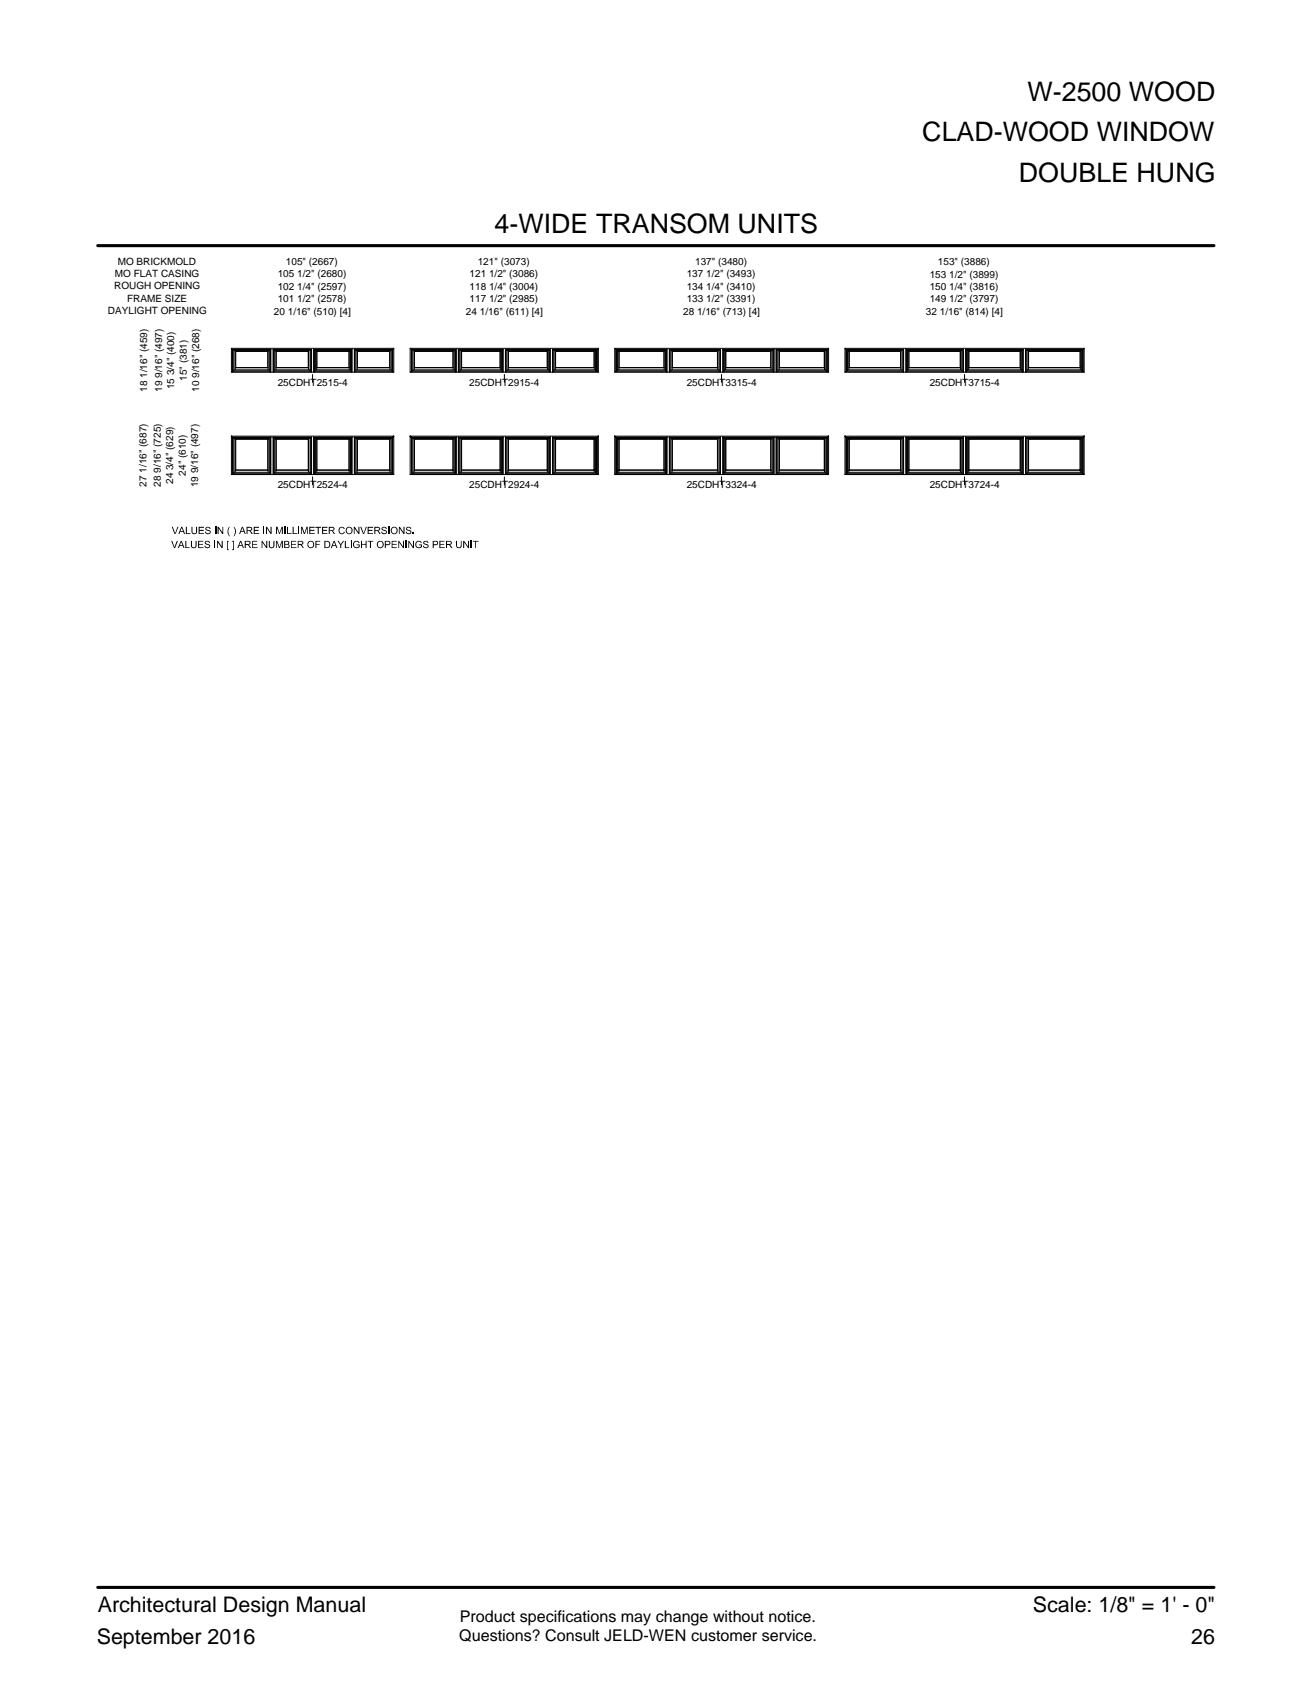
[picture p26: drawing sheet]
<svg xmlns="http://www.w3.org/2000/svg" width="216mm" height="279mm" viewBox="0 0 216 279" stroke-linecap="round" stroke-linejoin="round" font-family="sans-serif">
<defs><g id="words">
<g font-size="4.4">
<text x="169.9" y="16.7">W-2500 WOOD</text>
<text x="152.5" y="23.3">CLAD-WOOD WINDOW</text>
<text x="168.4" y="30.1">DOUBLE HUNG</text>
<text x="81.8" y="38.5">4-WIDE TRANSOM UNITS</text>
</g>
<g font-size="3.5">
<text x="16.2" y="266.5">Architectural Design Manual</text>
<text x="170.8" y="266.5">Scale: 1/8&quot; = 1' - 0&quot;</text>
<text x="16" y="271.8">September 2016</text>
<text x="196.9" y="271.8">26</text>
</g>
<g font-size="2.7">
<text x="76" y="268.2">Product specifications may change without notice.</text>
<text x="75.9" y="271.4">Questions? Consult JELD-WEN customer service.</text>
</g>
<g font-size="1.7">
<text x="18.9" y="47.9">ROUGH OPENING</text>
<text x="19" y="45.8">MO FLAT CASING</text>
<text x="19.5" y="43.7">MO BRICKMOLD</text>
<text x="45.9" y="47.9">102 1/4&quot; (2597)</text>
<text x="45.9" y="45.9">105 1/2&quot; (2680)</text>
<text x="47.3" y="43.8">105&quot; (2667)</text>
<text x="77.6" y="47.9">118 1/4&quot; (3004)</text>
<text x="77.6" y="45.9">121 1/2&quot; (3086)</text>
<text x="79" y="43.8">121&quot; (3073)</text>
<text x="113.5" y="47.9">134 1/4&quot; (3410)</text>
<text x="113.5" y="45.9">137 1/2&quot; (3493)</text>
<text x="114.9" y="43.8">137&quot; (3480)</text>
<text x="153.7" y="47.9">150 1/4&quot; (3816)</text>
<text x="153.7" y="45.9">153 1/2&quot; (3899)</text>
<text x="155.1" y="43.8">153&quot; (3886)</text>
<text x="17.9" y="52">DAYLIGHT OPENING</text>
<text x="21" y="49.9">FRAME SIZE</text>
<text x="45.3" y="52">20 1/16&quot; (510) [4]</text>
<text x="45.9" y="50">101 1/2&quot; (2578)</text>
<text x="77" y="52">24 1/16&quot; (611) [4]</text>
<text x="77.6" y="50">117 1/2&quot; (2985)</text>
<text x="112.9" y="52">28 1/16&quot; (713) [4]</text>
<text x="113.5" y="50">133 1/2&quot; (3391)</text>
<text x="153.1" y="52">32 1/16&quot; (814) [4]</text>
<text x="153.7" y="50">149 1/2&quot; (3797)</text>
<text x="24.3" y="64.8" transform="rotate(-90 24.3 64.8)">18 1/16&quot; (459)</text>
<text x="26.8" y="64.8" transform="rotate(-90 26.8 64.8)">19 9/16&quot; (497)</text>
<text x="28.8" y="64.4" transform="rotate(-90 28.8 64.4)">15 3/4&quot; (400)</text>
<text x="30.9" y="63" transform="rotate(-90 30.9 63)">15&quot; (381)</text>
<text x="32.9" y="64.8" transform="rotate(-90 32.9 64.8)">10 9/16&quot; (268)</text>
<text x="45.9" y="63.8">25CDHT2515-4</text>
<text x="77.6" y="63.8">25CDHT2915-4</text>
<text x="113.5" y="63.8">25CDHT3315-4</text>
<text x="153.7" y="63.8">25CDHT3715-4</text>
<text x="24.2" y="80.4" transform="rotate(-90 24.2 80.4)">27 1/16&quot; (687)</text>
<text x="26.6" y="80.4" transform="rotate(-90 26.6 80.4)">28 9/16&quot; (725)</text>
<text x="28.6" y="80" transform="rotate(-90 28.6 80)">24 3/4&quot; (629)</text>
<text x="30.7" y="78.6" transform="rotate(-90 30.7 78.6)">24&quot; (610)</text>
<text x="32.8" y="80.5" transform="rotate(-90 32.8 80.5)">19 9/16&quot; (497)</text>
<text x="45.9" y="80.7">25CDHT2524-4</text>
<text x="77.6" y="80.7">25CDHT2924-4</text>
<text x="113.5" y="80.7">25CDHT3324-4</text>
<text x="153.7" y="80.7">25CDHT3724-4</text>
</g>
</g></defs>
<g fill="none" stroke="#000" stroke-width=".17">
<path d="M38.3 57.6v3.9h26.8v-3.9M38.3 57.6l.2 .2M38.3 57.6h26.8M38.5 57.8v3.6M38.5 57.8h6.2M38.9 57.9v3.2M39 58.1v2.7M39 58.1h-.1h5.4M39 58.1h5.3M44.3 58.1v2.7M44.3 57.9v3.2M44.7 57.8v3.7"/>
<path d="M44.8 57.8h-6.4v3.7M44.8 57.8v3.7M44.8 57.8h-.1M45.2 57.8h6.3M45.2 57.8v3.7M45.2 57.8h.1M45.2 57.8h6.2M45.6 57.9v3.2M45.7 58.1h5.3M45.7 58.1v2.7M51 58.1v2.7M51 57.9v3.2"/>
<path d="M51.4 57.8v3.7M51.5 57.8v3.7M51.5 57.8h-.1M51.8 57.8h6.4M51.8 57.8v3.7M51.8 57.8h.2M52 57.8h6.1M52 57.8v3.7M52.4 57.9v3.2M52.4 58.1h5.3M52.4 58.1v2.7M57.7 58.1v2.7"/>
<path d="M57.7 57.9v3.2M58.1 57.8v3.7M58.2 57.8v3.7M58.2 57.8h-.1M58.6 57.8h6.3v3.7M58.6 57.8v3.7M58.6 57.8h.1M58.7 57.8h6.1M58.7 57.8v3.7M59 57.9v3.2M59.1 58.1h5.3M59.1 58.1v2.7"/>
<path d="M64.4 58.1v2.7M64.5 57.9v3.2M64.8 57.8l.1 3.6M65.1 57.6l-.3 .2M67.8 57.6v3.9h31.1v-3.9M67.8 57.6l.3 .2M67.8 57.6h31.1M68.1 57.8v3.6M68.1 57.8h7.2M68.5 57.9v3.2M68.5 58.1v2.7M68.5 58.1h6.4"/>
<path d="M74.9 58.1v2.7M74.9 57.9v3.2M75.3 57.8v3.7M75.4 57.8h-7.4v3.7M75.4 57.8v3.7M75.4 57.8h-.1M75.8 57.8h7.4M75.8 57.8v3.7M75.8 57.8h.1M75.9 57.8h7.2M75.9 57.8v3.7M76.3 57.9v3.2"/>
<path d="M76.3 58.1h6.4M76.3 58.1v2.7M82.7 58.1v2.7M82.7 57.9v3.2M83.1 57.8v3.7M83.2 57.8v3.7M83.2 57.8h-.1M83.6 57.8h7.4M83.6 57.8v3.7M83.6 57.8h.1M83.6 57.8h7.3M84 57.9v3.2"/>
<path d="M84.1 58.1h6.4M84.1 58.1v2.7M90.5 58.1v2.7M90.5 57.9v3.2M90.9 57.8v3.7M91 57.8v3.7M91 57.8h-.1M91.3 57.8h7.4v3.7M91.3 57.8v3.7M91.3 57.8h.1M91.4 57.8h7.2M91.4 57.8v3.7"/>
<path d="M91.8 57.9v3.2M91.8 58.1h6.4M91.8 58.1v2.7M98.2 58.1v2.7M98.2 57.9v3.2M98.6 57.8l.1 3.6M98.9 57.6l-.3 .2M101.6 57.6v3.9h35.4v-3.9M101.6 57.6l.3 .2M101.6 57.6h35.4M101.9 57.8v3.6M101.9 57.8h8.3"/>
<path d="M102.3 57.9v3.2M102.3 58.1v2.7M102.3 58.1h7.5M109.8 58.1v2.7M109.8 57.9v3.2M110.2 57.8v3.7M110.3 57.8h-8.5v3.7M110.3 57.8v3.7M110.3 57.8h-.1M110.6 57.8h8.5M110.6 57.8v3.7M110.6 57.8h.1"/>
<path d="M110.7 57.8h8.3M110.7 57.8v3.7M111.1 57.9v3.2M111.2 58.1h7.4M111.2 58.1v2.7M118.6 58.1v2.7M118.6 57.9v3.2M119 57.8v3.7M119.1 57.8v3.7M119.1 57.8h-.1M119.5 57.8h8.5M119.5 57.8v3.7"/>
<path d="M119.5 57.8h.1M119.6 57.8h8.2M119.6 57.8v3.7M120 57.9v3.2M120 58.1h7.4M120 58.1v2.7M127.4 58.1v2.7M127.5 57.9v3.2M127.8 57.8v3.7M128 57.8v3.7M128 57.8h-.2M128.3 57.8h8.5v3.7"/>
<path d="M128.3 57.8v3.7M128.3 57.8h.1M128.4 57.8h8.3M128.4 57.8v3.7M128.8 57.9v3.2M128.8 58.1h7.5M128.8 58.1v2.7M136.3 58.1v2.7M136.3 57.9v3.2M136.7 57.8v3.6M137 57.6l-.3 .2M139.7 57.6v3.9h39.5v-3.9"/>
<path d="M139.7 57.6l.2 .2M139.7 57.6h39.5M139.9 57.8v3.6M139.9 57.8h9.4M140.3 57.9v3.2M140.4 58.1v2.7M140.4 58.1h-.1h8.6M140.4 58.1h8.5M148.9 58.1v2.7M148.9 57.9v3.2M149.3 57.8v3.7M149.4 57.8h-9.5v3.7"/>
<path d="M149.4 57.8v3.7M149.4 57.8h-.1M149.8 57.8h9.5M149.8 57.8v3.7M149.8 57.8h.1M149.8 57.8h9.4M150.2 57.9v3.2M150.3 58.1h8.4M150.3 58.1v2.7M158.7 58.1v2.7M158.8 57.9v3.2M159.2 57.8v3.7"/>
<path d="M159.3 57.8v3.7M159.3 57.8h-.1M159.6 57.8h9.5M159.6 57.8v3.7M159.6 57.8h.2M159.8 57.8h9.3M159.8 57.8v3.7M160.1 57.9v3.2M160.2 58.1h8.4M160.2 58.1v2.7M168.6 58.1v2.7M168.7 57.9v3.2"/>
<path d="M169.1 57.8v3.7M169.1 57.8h.1M169.5 57.8h9.6v3.7M169.5 57.8v3.7M169.5 57.8h.1M169.6 57.8h9.4M169.6 57.8v3.7M170 57.9v3.2M170 58.1h8.5M170 58.1v2.7M178.5 58.1v2.7M178.6 57.9v3.2"/>
<path d="M179 57.8v3.6M179.2 57.6l-.2 .2M38.3 72.1h26.8l-.3 .3M38.3 72.1v6.4h26.8v-6.4l-.3 .3M38.3 61.5h6.4M38.3 72.1l.2 .3M38.3 78.4h6.4M38.4 61.4l.1-3.6h6.2v3.7M38.4 78.4l.1-6.1h6.2v6.2M38.5 72.4v5.9M38.5 61.3h6.2M38.5 72.4h6.2"/>
<path d="M38.5 78.2h6.2M38.7 61.3v-3.4h5.8v3.4M38.7 78.2v-5.7h5.8v5.7M38.7 61.1h5.8M38.7 78.1h5.8M38.9 72.5v5.6M39 72.6h-.1h5.4M39 77.7h-.1h5.4M39 72.6v5.1M39 60.8h-.1h5.4M39 60.8h5.3M39 72.6h5.3"/>
<path d="M39 77.7h5.3M44.3 72.6v5.1M44.3 77.7h.1M44.3 72.5v5.6M44.3 72.6h.1M44.7 72.4v6M44.8 72.3h-6.4v6.1M44.8 72.3v6.2M44.8 72.3l-.1 .1M45.2 72.3v6.2M45.2 72.3h6.3M45.2 72.3v.1"/>
<path d="M45.2 61.5v-3.7h6.3v3.7M45.2 61.5h6.3M45.2 78.5v-6.2h6.3v6.2M45.2 78.4h6.3M45.2 61.3h6.2M45.2 72.4v6M45.2 72.4h6.2M45.2 78.2h6.2M45.4 61.3v-3.4h5.9v3.4M45.4 61.1h5.9M45.4 78.2v-5.7h5.9v5.7M45.4 78.1h5.9"/>
<path d="M45.6 72.5v5.6M45.7 72.6h5.3M45.7 77.7h5.3M45.7 60.8h5.3M45.7 72.6v5.1M51 72.6v5.1M51 77.7h.1M51 72.5v5.6M51 72.6h.1M51.4 72.4v6M51.5 72.3v6.2M51.5 72.3l-.1 .1"/>
<path d="M51.7 61.9v1.3M51.7 78.8v1.4M51.8 72.3v6.2M51.8 72.3h6.4M51.8 72.3l.2 .1M51.9 61.5v-3.7h6.3v3.7M51.9 61.5h6.3M51.9 78.5v-6.2h6.3v6.2M51.9 78.4h6.3M52 61.3h6.1M52 72.4v6M52 72.4h6.1"/>
<path d="M52 78.2h6.1M52.1 61.3v-3.4h5.8v3.4M52.1 61.1h5.8M52.1 78.2v-5.7h5.8v5.7M52.1 78.1h5.8M52.4 72.5v5.6M52.4 60.8h5.3M52.4 72.6v5.1M52.4 72.6h5.3M52.4 77.7h5.3M57.7 72.6v5.1M57.7 72.5v5.6"/>
<path d="M58.1 72.4v6M58.2 72.3v6.2M58.2 72.3l-.1 .1M58.6 72.3h6.3v6.1M58.6 72.3v6.2M58.6 72.3l.1 .1M58.6 61.5h6.5M58.6 78.4h6.5M58.7 61.3h6.1M58.7 72.4v6M58.7 72.4h6.1M58.7 78.2h6.1"/>
<path d="M58.8 61.3v-3.4h5.9v3.4M58.8 78.2v-5.7h5.9v5.7M58.8 61.1h5.9M58.8 78.1h5.9M59 72.5v5.6M59.1 60.8h5.3M59.1 72.6v5.1M59.1 72.6h5.3M59.1 77.7h5.4M64.4 72.6l.1 5.1M64.5 72.5v5.6M64.8 72.4l.1 5.9"/>
<path d="M64.9 61.4v-3.6h-6.3v3.7M64.9 78.4v-6.1h-6.3v6.2M67.8 72.1v6.4h31.1v-6.4M67.8 61.5h7.6M67.8 78.4h7.6M67.8 72.1l.3 .3M67.8 72.1h31.1M68 61.4l.1-3.6h7.3v3.7M68 78.4l.1-6.1h7.3v6.2M68.1 72.4v5.9M68.1 61.3h7.2M68.1 72.4h7.2"/>
<path d="M68.1 78.2h7.2M68.3 61.3v-3.4h6.9v3.4M68.3 78.2v-5.7h6.9v5.7M68.3 61.1h6.9M68.3 78.1h6.9M68.5 72.5v5.6M68.5 72.6v5.1M68.5 60.8h6.4M68.5 72.6h6.4M68.5 77.7h6.4M74.9 72.6v5.1M74.9 72.5v5.6"/>
<path d="M75.3 72.4v6M75.4 72.3h-7.4v6.1M75.4 72.3v6.2M75.4 72.3l-.1 .1M75.8 72.3v6.2M75.8 72.3h7.4M75.8 72.3l.1 .1M75.8 61.5v-3.7h7.3v3.7M75.8 61.5h7.3M75.8 78.5v-6.2h7.3v6.2M75.8 78.4h7.3M75.9 61.3h7.2"/>
<path d="M75.9 72.4v6M75.9 72.4h7.2M75.9 78.2h7.2M76.1 61.3v-3.4h6.8v3.4M76.1 61.1h6.8M76.1 78.2v-5.7h6.8v5.7M76.1 78.1h6.8M76.3 72.5v5.6M76.3 72.6h6.4M76.3 60.8h6.4M76.3 72.6v5.1M76.3 77.7h6.4"/>
<path d="M82.7 72.6v5.1M82.7 72.5v5.6M83.1 72.4v6M83.2 72.3v6.2M83.2 72.3l-.1 .1M83.4 61.9v1.3M83.4 78.8v1.4M83.6 72.3v6.2M83.6 72.3h7.4M83.6 72.3v.1M83.6 61.5v-3.7h7.3v3.7M83.6 61.5h7.3"/>
<path d="M83.6 78.5v-6.2h7.3v6.2M83.6 78.4h7.3M83.6 61.3h7.3M83.6 72.4v6M83.6 72.4h7.3M83.6 78.2h7.3M83.8 61.3v-3.4h6.9v3.4M83.8 61.1h6.9M83.8 78.2v-5.7h6.9v5.7M83.8 78.1h6.9M84 72.5v5.6M84.1 60.8h6.4"/>
<path d="M84.1 72.6v5.1M84.1 72.6h6.4M84.1 77.7h6.4M90.5 72.6v5.1M90.5 72.5v5.6M90.9 72.4v6M91 72.3v6.2M91 72.3l-.1 .1M91.3 72.3h7.4v6.1M91.3 72.3v6.2M91.3 72.3l.1 .1M91.4 61.5h7.5"/>
<path d="M91.4 78.4h7.5M91.4 61.3h7.2M91.4 72.4v6M91.4 72.4h7.2M91.4 78.2h7.2M91.6 61.3v-3.4h6.9v3.4M91.6 78.2v-5.7h6.9v5.7M91.6 61.1h6.9M91.6 78.1h6.9M91.8 72.5v5.6M91.8 60.8h6.4M91.8 72.6v5.1"/>
<path d="M91.8 72.6h6.4M91.8 77.7h6.4M98.2 72.6v5.1M98.2 72.5v5.6M98.6 72.4l.1 5.9M98.7 61.4v-3.6h-7.3v3.7M98.7 78.4v-6.1h-7.3v6.2M98.9 72.1l-.3 .3M101.6 72.1v6.4h35.4v-6.4M101.6 61.5h8.6M101.6 78.4h8.6M101.6 72.1l.3 .3"/>
<path d="M101.6 72.1h35.4M101.8 61.4h.1v-3.6h8.3v3.7M101.8 78.4h.1v-6.1h8.3v6.2M101.9 72.4v5.9M101.9 61.3h8.3M101.9 72.4h8.3M101.9 78.2h8.3M102.1 61.3v-3.4h7.9v3.4M102.1 78.2v-5.7h7.9v5.7M102.1 61.1h7.9M102.1 78.1h7.9M102.3 72.5v5.6"/>
<path d="M102.3 72.6v5.1M102.3 60.8h7.5M102.3 72.6h7.5M102.3 77.7h7.5M109.8 72.6v5.1M109.8 72.5v5.6M110.2 72.4v6M110.3 72.3h-8.5v6.1M110.3 72.3v6.2M110.3 72.3l-.1 .1M110.6 72.3v6.2M110.6 72.3h8.5"/>
<path d="M110.6 72.3l.1 .1M110.7 61.5v-3.7h8.4v3.7M110.7 61.5h8.4M110.7 78.5v-6.2h8.4v6.2M110.7 78.4h8.4M110.7 61.3h8.3M110.7 72.4v6M110.7 72.4h8.3M110.7 78.2h8.3M110.9 61.3v-3.4h8v3.4M110.9 61.1h8M110.9 78.2v-5.7h8v5.7"/>
<path d="M110.9 78.1h8M111.1 72.5v5.6M111.2 60.8h7.4M111.2 72.6v5.1M111.2 72.6h7.4M111.2 77.7h7.4M118.6 72.6v5.1M118.6 72.5v5.6M119 72.4v6M119.1 72.3v6.2M119.1 72.3l-.1 .1M119.3 61.9v1.3"/>
<path d="M119.3 78.8v1.4M119.5 72.3v6.2M119.5 72.3h8.5M119.5 72.3l.1 .1M119.5 61.5v-3.7h8.4v3.7M119.5 61.5h8.4M119.5 78.5v-6.2h8.4v6.2M119.5 78.4h8.4M119.6 61.3h8.2M119.6 72.4v6M119.6 72.4h8.2M119.6 78.2h8.2"/>
<path d="M119.7 61.3v-3.4h8v3.4M119.7 61.1h8M119.7 78.2v-5.7h8v5.7M119.7 78.1h8M120 72.5v5.6M120 60.8h7.4M120 72.6v5.1M120 72.6h7.4M120 77.7h7.4M127.4 72.6v5.1M127.5 72.5v5.6M127.8 72.4v6"/>
<path d="M128 72.3v6.2M128 72.3l-.2 .1M128.3 72.3h8.5v6.1M128.3 72.3v6.2M128.3 72.3l.1 .1M128.3 61.5h8.7M128.3 78.4h8.7M128.4 61.3h8.3M128.4 72.4v6M128.4 72.4h8.3M128.4 78.2h8.3M128.6 61.3v-3.4h7.9v3.4"/>
<path d="M128.6 78.2v-5.7h7.9v5.7M128.6 61.1h7.9M128.6 78.1h7.9M128.8 72.5v5.6M128.8 60.8h7.5M128.8 72.6v5.1M128.8 72.6h7.5M128.8 77.7h7.5M136.3 72.6v5.1M136.3 72.5v5.6M136.7 72.4v5.9M136.8 61.4l-.1-3.6h-8.4v3.7"/>
<path d="M136.8 78.4l-.1-6.1h-8.4v6.2M137 72.1l-.3 .3M139.7 72.1v6.4h39.5v-6.4M139.7 61.5h9.6M139.7 78.4h9.6M139.7 72.1l.2 .3M139.7 72.1h39.5M139.9 61.4v-3.6h9.4v3.7M139.9 78.4v-6.1h9.4v6.2M139.9 72.4v5.9M139.9 61.3h9.4M139.9 72.4h9.4"/>
<path d="M139.9 78.2h9.4M140.1 61.3v-3.4h9v3.4M140.1 78.2v-5.7h9v5.7M140.1 61.1h9M140.1 78.1h9M140.3 72.5v5.6M140.4 72.6v5.1M140.4 60.8h-.1h8.6M140.4 60.8h8.5M140.4 72.6h8.5M140.4 72.6h-.1h8.6M140.4 77.7h8.5"/>
<path d="M140.4 77.7h-.1h8.6M148.9 72.6v5.1M148.9 72.5v5.6M149.3 72.4v6M149.4 72.3h-9.5v6.1M149.4 72.3v6.2M149.4 72.3l-.1 .1M149.8 72.3v6.2M149.8 72.3h9.5M149.8 72.3v.1M149.8 61.5v-3.7h9.4v3.7M149.8 61.5h9.4"/>
<path d="M149.8 78.5v-6.2h9.4v6.2M149.8 78.4h9.4M149.8 61.3h9.4M149.8 72.4v6M149.8 72.4h9.4M149.8 78.2h9.4M150 61.3v-3.4h9v3.4M150 61.1h9M150 78.2v-5.7h9v5.7M150 78.1h9M150.2 72.5v5.6M150.3 60.8h8.4"/>
<path d="M150.3 72.6v5.1M150.3 72.6h8.4M150.3 77.7h8.4M158.7 72.6v5.1M158.8 72.5v5.6M159.2 72.4v6M159.3 72.3v6.2M159.3 72.3l-.1 .1M159.5 61.9v1.3M159.5 78.8v1.4M159.6 72.3v6.2M159.6 72.3h9.5"/>
<path d="M159.6 72.3l.2 .1M159.7 61.5v-3.7h9.4v3.7M159.7 61.5h9.4M159.7 78.5v-6.2h9.4v6.2M159.7 78.4h9.4M159.8 61.3h9.3M159.8 72.4v6M159.8 72.4h9.3M159.8 78.2h9.3M159.9 61.3v-3.4h9v3.4M159.9 61.1h9M159.9 78.2v-5.7h9v5.7"/>
<path d="M159.9 78.1h9M160.1 72.5v5.6M160.2 60.8h8.4M160.2 72.6v5.1M160.2 72.6h8.4M160.2 77.7h8.4M168.6 72.6v5.1M168.7 72.5v5.6M169.1 72.4v6M169.1 72.3v6.2M169.1 72.3v.1M169.5 72.3h9.6v6.1"/>
<path d="M169.5 72.3v6.2M169.5 72.3l.1 .1M169.6 61.5h9.6M169.6 78.4h9.6M169.6 61.3h9.4M169.6 72.4v6M169.6 72.4h9.4M169.6 78.2h9.4M169.8 61.3v-3.4h9v3.4M169.8 78.2v-5.7h9v5.7M169.8 61.1h9M169.8 78.1h9"/>
<path d="M170 72.5v5.6M170 60.8h8.5M170 72.6v5.1M170 72.6h8.5M170 77.7h8.6M178.5 72.6l.1 5.1M178.6 72.5v5.6M179 72.4v5.9M179.1 61.4l-.1-3.6h-9.4v3.7M179.1 78.4l-.1-6.1h-9.4v6.2M179.2 72.1l-.2 .3"/>
</g>
<g fill="#000">
<path d="M28.3 89.4h.2l.4 1.1 .3-1.1h.2l-.5 1.2h-.1zM28.4 87.1h.2l.3 1.1 .4-1.1h.2l-.5 1.2h-.1zM30.6 89.4h.2v1.1h.6v.1h-.8zM30.7 87.1h.2v1.1h.6v.1h-.8zM31.6 89.4h.1v.7a.31 .31 0 0 0 .3 .4 .31 .31 0 0 0 .3-.4v-.7h.2v1l-.2 .2h-.4a.44 .44 0 0 1-.3-.5zM31.7 87.1h.1v.7a.31 .31 0 0 0 .3 .4 .31 .31 0 0 0 .3-.4v-.7h.2v.7a.47 .47 0 0 1-.5 .5 .47 .47 0 0 1-.4-.5zM32.8 89.4h.8v.1h-.7v.4h.7v.2h-.7v.4h.7v.1h-.8zM32.8 87.1h.9v.2h-.7v.3h.7v.2h-.7v.4h.7v.1h-.9zM33.9 89.5l.2-.1h.4l.2 .2v.2h-.1a.28 .28 0 0 0-.3-.3 .28 .28 0 0 0-.3 .3l.3 .1a.38 .38 0 0 1 .4 .5 .38 .38 0 0 1-.6 .2l-.2-.2-.1-.2 .1 .1a.38 .38 0 0 0 .4 .2 .38 .38 0 0 0 .3-.2l-.5-.3a.3 .3 0 0 1-.2-.1 .3 .3 0 0 1 0-.4zM34 87.3l.4-.2a.36 .36 0 0 1 .4 .3h-.1a.28 .28 0 0 0-.3-.2 .28 .28 0 0 0-.3 .3l.4 .1a.36 .36 0 0 1 .3 .5 .36 .36 0 0 1-.5 .2h-.2l-.2-.4h.2l.1 .2a.24 .24 0 0 0 .4 0 .24 .24 0 0 0-.2-.3l-.1-.1a.33 .33 0 0 1-.3-.4zM35.5 89.4h.1v1.2h-.1zM35.5 87.1h.2v1.2h-.2z"/>
<path d="M35.9 89.4h.2l.5 1v-1h.2v1.2h-.2l-.6-.9v.9h-.1zM36 87.1h.1l.7 .9v-.9h.1v1.2h-.2l-.6-1v1h-.1zM37.5 89.4h.3v.1h-.1v1.3h.1v.1h-.3zM37.9 87.1h.1l-.2 .4-.1 .6 .3 .6h-.1l-.3-.5v-.6zM38.3 89.4h.4v1.5h-.4v-.1h.3v-1.3h-.3zM38.6 87.1l.2 .1 .2 .5v.5l-.3 .5h-.1l.2-.6v-.5zM41.7 89.4h.8v.1h-.7v.4h.7v.2h-.7v.4h.8v.1h-.9zM41.9 87.1h.9v.2h-.7v.3h.6v.2h-.6v.4h.7v.1h-.9zM43.3 89.4h.1l.6 1v-1h.2v1.2h-.2l-.6-.9v.9h-.1zM43.5 87.1h.2v1.2h-.2zM44 87.1h.1l.6 .9v-.9h.2v1.2h-.2l-.6-1v1h-.1zM44.4 89.4h.2v.7a.31 .31 0 0 0 .3 .4 .31 .31 0 0 0 .3-.4v-.7h.2l-.1 1-.1 .2h-.4a.39 .39 0 0 1-.4-.5z"/>
<path d="M45.6 87.1h.3l.3 1 .4-1h.2v1.2h-.2v-1l-.3 1h-.2l-.3-1v1h-.2zM45.6 89.4h.2l.4 1 .4-1h.2v1.2h-.2v-1l-.3 1h-.2l-.4-1v1h-.1zM47 87.1h.2v1.2h-.2zM47.4 87.1h.2v1.1h.6v.1h-.8zM48.1 89.4h.9v.1h-.8v.4h.7v.2h-.7v.4h.8v.1h-.9zM48.4 87.1h.1v1.1h.6v.1h-.7zM49.3 87.1h.2v1.2h-.2zM49.8 87.1h.2l.3 1 .4-1h.2v1.2h-.2v-1l-.3 1h-.2l-.3-1v1h-.1zM51.1 87.1h.9v.2h-.7v.3h.7v.2h-.7v.4h.7v.1h-.9zM52.1 89.4h.8v.1h-.6v.4h.6v.2h-.6v.5h-.2zM52.1 87.1h1v.2h-.4v1h-.2v-1h-.4zM53.2 87.1h.9v.2h-.7v.3h.6v.2h-.6v.4h.7v.1h-.9z"/>
<path d="M55.8 89.4h.2l.3 .6 .4-.6h.2l-.5 .7v.5h-.2v-.5zM56.1 87.3l.6-.2 .3 .3h-.2a.44 .44 0 0 0-.7 .1 .44 .44 0 0 0 .2 .6l.3 .1 .2-.3h.2l-.2 .4-.6-.1-.2-.4zM57 89.4h.2v1.1h.5v.1h-.7zM58 89.4h.1v1.2h-.1zM58.5 87.1h.2l.6 .9v-.9h.1v1.2h-.1l-.7-1v1h-.1zM58.4 89.6l.3-.2h.5l.2 .3-.1 .1a.45 .45 0 0 0-.6-.1 .45 .45 0 0 0-.1 .6 .45 .45 0 0 0 .6 .1h.1v-.3h-.3v-.1h.5v.4l-.3 .2h-.5l-.3-.2v-.2zM59.7 89.4h.1v.5h.6v-.5h.2v1.2h-.2v-.5h-.6v.5h-.1zM59.5 87.1h.2l.4 1.1 .4-1.1h.1l-.4 1.2h-.2zM60.8 87.1h.9v.2h-.8v.3h.7v.2h-.7v.4h.8v.1h-.9zM60.8 89.4h.9v.1h-.4v1.1h-.1v-1.1h-.4zM63.1 87.3l.2-.2h.4l.2 .2 .1 .1h-.2a.25 .25 0 0 0-.3-.2 .25 .25 0 0 0-.2 .4l.4 .1a.3 .3 0 0 1 .2 .3 .3 .3 0 0 1-.2 .3h-.5l-.2-.4h.2l.2 .3h.2a.21 .21 0 0 0 .2-.3 .21 .21 0 0 0-.3-.1v-.1a.34 .34 0 0 1-.4-.4zM64.2 87.1h.2v1.2h-.2z"/>
<path d="M64.8 89.4h.8v.1h-.7v.4h.7v.2h-.7v.4h.7v.1h-.8zM65.9 89.4h.1l.6 1v-1h.2v1.2h-.2l-.6-.9v.9h-.1zM65.9 87.1h.2l.6 .9v-.9h.2v1.2h-.2l-.6-1v1h-.2zM67 89.4h.2v1.2h-.2zM67.2 87.2l.4-.1a.31 .31 0 0 1 .4 .3l-.2 .1a.26 .26 0 0 0-.2-.3 .26 .26 0 0 0-.3 .3l.4 .1a.37 .37 0 0 1 .3 .6 .37 .37 0 0 1-.6 .1l-.3-.2v-.2h.1a.3 .3 0 0 0 .4 .3 .3 .3 0 0 0 .2-.3l-.3-.2a.35 .35 0 0 1-.3-.5zM67.5 89.4h.1l.7 1v-1h.1v1.2h-.1l-.7-.9v.9h-.1zM68.3 88.1h.1v.2h-.1zM68.8 89.6l.2-.2h.5l.2 .3-.1 .1a.44 .44 0 0 0-.8 0 .44 .44 0 0 0 .4 .7l.4-.1v-.3h-.4v-.1h.6l-.1 .5-.4 .1h-.3l-.3-.4zM70 89.5l.4-.1a.32 .32 0 0 1 .4 .4h-.1a.26 .26 0 0 0-.3-.3 .26 .26 0 0 0-.2 .3l.2 .1a.38 .38 0 0 1 .4 .5 .38 .38 0 0 1-.6 .2l-.3-.2v-.2h.1a.36 .36 0 0 0 .4 .3 .36 .36 0 0 0 .3-.2l-.1-.2h-.3a.37 .37 0 0 1-.3-.6zM72.6 89.4h.9v.1h-.7v.4h.6v.2h-.6v.4h.7v.1h-.9zM75.4 89.4h.2v.7a.32 .32 0 0 0 .3 .4 .32 .32 0 0 0 .3-.4v-.7h.1v1l-.4 .2a.51 .51 0 0 1-.5-.5zM76.6 89.4h.1l.7 1v-1h.1v1.2h-.1l-.7-.9v.9h-.1z"/>
<path d="M77.8 89.4h.2v1.2h-.2zM78.2 89.4h.9v.1h-.4v1.1h-.1v-1.1h-.4z"/>
<path d="M29.9 89.4h.1l.5 1.2h-.2l-.1-.3h-.5l-.1 .3h-.2zM30 89.5l-.3 .6h.5z"/>
<path d="M30 87.1h.1l.5 1.2h-.2l-.1-.4h-.5l-.1 .4h-.2zM30 87.2l-.2 .6h.5z"/>
<path d="M39.7 89.4h.2l.4 1.2h-.1l-.2-.3h-.5l-.1 .3h-.2zM39.8 89.5l-.2 .6h.4z"/>
<path d="M40 87.1h.2l.4 1.2h-.1l-.2-.4h-.5l-.1 .4h-.2zM40 87.3l-.1 .5h.3z"/>
<path d="M40.5 89.4h.5a.34 .34 0 0 1 .4 .3 .34 .34 0 0 1-.3 .4l.4 .5h-.2l-.3-.5h-.4v.5h-.1zM40.6 89.5v.4h.4a.21 .21 0 0 0 .3-.1 .21 .21 0 0 0-.3-.3z"/>
<path d="M40.8 87.1h.5a.34 .34 0 0 1 .4 .3 .34 .34 0 0 1-.3 .4l.4 .5h-.2l-.4-.5h-.3v.5h-.1zM40.9 87.3v.3h.4a.2 .2 0 0 0 .3-.1 .2 .2 0 0 0-.3-.2z"/>
<path d="M47 89.4h.4a.3 .3 0 0 1 .4 .2 .3 .3 0 0 1-.1 .4 .33 .33 0 0 1 .2 .4 .33 .33 0 0 1-.5 .2h-.4zM47.1 89.5v.4h.3a.2 .2 0 0 0 .3-.2 .2 .2 0 0 0-.3-.2zM47.1 90.1v.4h.3a.22 .22 0 0 0 .3-.2 .22 .22 0 0 0-.3-.2z"/>
<path d="M49.2 89.4h.6a.32 .32 0 0 1 .4 .3 .32 .32 0 0 1-.4 .4l.4 .5h-.1l-.4-.5h-.4v.5h-.1zM49.3 89.5v.4h.4a.21 .21 0 0 0 .3-.1 .21 .21 0 0 0-.3-.3z"/>
<path d="M50.9 89.7l.3-.3 .5 .1 .2 .3-.1 .6a.59 .59 0 0 1-.8 .1 .59 .59 0 0 1-.1-.8zM51.1 89.6l-.1 .5 .2 .4a.47 .47 0 0 0 .6-.5 .47 .47 0 0 0-.7-.4z"/>
<path d="M53.6 89.4h.4a.59 .59 0 0 1 .6 .6 .59 .59 0 0 1-.6 .6h-.4zM53.8 89.5v1h.2a.47 .47 0 0 0 .4-.5 .47 .47 0 0 0-.4-.5z"/>
<path d="M54.3 87.1h.7a.32 .32 0 0 1 .3 .4 .32 .32 0 0 1-.3 .3l.4 .5h-.2l-.4-.5h-.3v.5h-.2zM54.5 87.3v.3h.3a.2 .2 0 0 0 .3-.1 .2 .2 0 0 0-.2-.2z"/>
<path d="M55.1 89.4h.2l.5 1.2h-.2l-.1-.3h-.5l-.2 .3h-.1zM55.2 89.5l-.2 .6h.4z"/>
<path d="M57.1 87.7a.6 .6 0 0 1 1.2 0 .6 .6 0 0 1-1.2 0zM57.4 87.3l-.1 .5 .1 .2a.44 .44 0 0 0 .7-.2 .44 .44 0 0 0-.5-.5z"/>
<path d="M61.9 87.1h.7a.32 .32 0 0 1 .3 .4 .32 .32 0 0 1-.4 .3l.4 .5h-.2l-.4-.5h-.3v.5h-.1zM62 87.3v.3h.4a.2 .2 0 0 0 .3-.1 .2 .2 0 0 0-.3-.2z"/>
<path d="M62.3 90a.6 .6 0 0 1 1.2 0 .6 .6 0 0 1-1.2 0zM62.6 89.6l-.1 .4a.43 .43 0 0 0 .6 .4 .43 .43 0 0 0 .1-.7l-.2-.2z"/>
<path d="M63.6 89.4h.6a.37 .37 0 0 1 .3 .4 .37 .37 0 0 1-.4 .3h-.3v.5h-.2zM63.8 89.5v.5h.3a.22 .22 0 0 0 .3-.2 .22 .22 0 0 0-.3-.3z"/>
<path d="M64.6 87.7a.6 .6 0 0 1 1.2 0 .6 .6 0 0 1-1.2 0zM64.8 87.3v.3a.43 .43 0 0 0 .4 .6 .43 .43 0 0 0 .4-.6 .41 .41 0 0 0-.3-.4 .41 .41 0 0 0-.5 .1z"/>
<path d="M71.5 89.4h.5a.36 .36 0 0 1 .4 .4 .36 .36 0 0 1-.4 .3h-.3v.5h-.2zM71.7 89.5v.5h.3a.22 .22 0 0 0 .3-.2 .22 .22 0 0 0-.3-.3z"/>
<path d="M73.7 89.4h.6a.34 .34 0 0 1 .4 .3 .34 .34 0 0 1-.3 .4l.4 .5h-.2l-.4-.5h-.3v.5h-.2zM73.9 89.5v.4h.3a.2 .2 0 0 0 .3-.1 .2 .2 0 0 0-.2-.3z"/>
</g>
<path d="M16.2 40.6h184.5M16.2 262.4h184.5" fill="none" stroke="#000" stroke-width=".51"/>
<use href="#words"/>
</svg>
